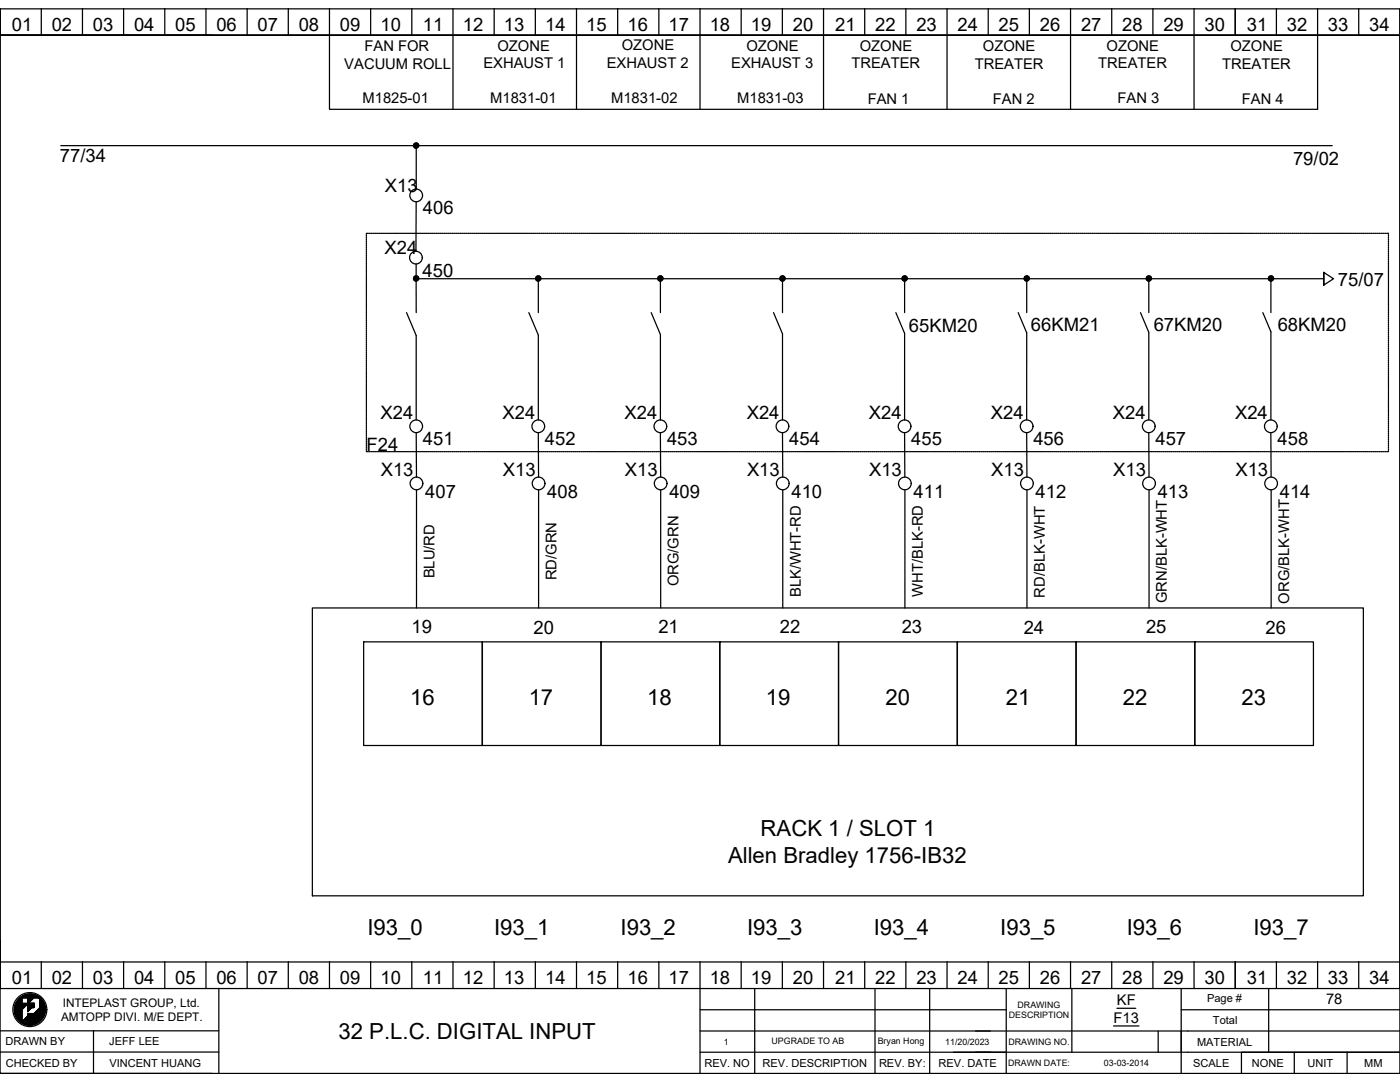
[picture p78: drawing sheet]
<svg xmlns="http://www.w3.org/2000/svg" width="279mm" height="216mm" viewBox="0 0 279 216" stroke-linecap="round" stroke-linejoin="round" font-family="sans-serif">
<defs><g id="words">
<g font-size="4.4">
<text x="81.8" y="140.7">16</text>
<text x="105.5" y="140.7">17</text>
<text x="129.2" y="140.7">18</text>
<text x="152.9" y="140.7">19</text>
<text x="176.7" y="140.7">20</text>
<text x="200.7" y="140.7">21</text>
<text x="224.1" y="140.7">22</text>
<text x="247.8" y="140.7">23</text>
<text x="151.8" y="166.9">RACK 1 / SLOT 1</text>
<text x="145.3" y="172.2">Allen Bradley 1756-IB32</text>
<text x="73.3" y="186.5">I93_0</text>
<text x="98.6" y="186.5">I93_1</text>
<text x="123.8" y="186.5">I93_2</text>
<text x="149.1" y="186.5">I93_3</text>
<text x="174.4" y="186.5">I93_4</text>
<text x="199.6" y="186.5">I93_5</text>
<text x="224.9" y="186.5">I93_6</text>
<text x="250.1" y="186.5">I93_7</text>
<text x="67.6" y="207.3">32 P.L.C. DIGITAL INPUT</text>
</g>
<g font-size="3.7">
<text x="2.3" y="6.2">01</text>
<text x="10.3" y="6.2">02</text>
<text x="18.5" y="6.2">03</text>
<text x="26.7" y="6.2">04</text>
<text x="34.9" y="6.2">05</text>
<text x="43.2" y="6.2">06</text>
<text x="51.4" y="6.2">07</text>
<text x="59.6" y="6.2">08</text>
<text x="67.8" y="6.2">09</text>
<text x="75.9" y="6.2">10</text>
<text x="84.4" y="6.2">11</text>
<text x="92.4" y="6.2">12</text>
<text x="100.6" y="6.2">13</text>
<text x="108.8" y="6.2">14</text>
<text x="117" y="6.2">15</text>
<text x="125.2" y="6.2">16</text>
<text x="133.4" y="6.2">17</text>
<text x="141.6" y="6.2">18</text>
<text x="149.9" y="6.2">19</text>
<text x="158.2" y="6.2">20</text>
<text x="166.7" y="6.2">21</text>
<text x="174.7" y="6.2">22</text>
<text x="182.9" y="6.2">23</text>
<text x="191.1" y="6.2">24</text>
<text x="199.3" y="6.2">25</text>
<text x="207.5" y="6.2">26</text>
<text x="215.7" y="6.2">27</text>
<text x="224" y="6.2">28</text>
<text x="232.2" y="6.2">29</text>
<text x="240.4" y="6.2">30</text>
<text x="248.8" y="6.2">31</text>
<text x="256.8" y="6.2">32</text>
<text x="265" y="6.2">33</text>
<text x="273.2" y="6.2">34</text>
<text x="12" y="32.3">77/34</text>
<text x="258.1" y="32.9">79/02</text>
<text x="76.8" y="38.2">X13</text>
<text x="84.4" y="42.8">406</text>
<text x="76.8" y="50.6">X24</text>
<text x="84.3" y="55.2">450</text>
<text x="267" y="57">75/07</text>
<text x="181.4" y="66.3">65KM20</text>
<text x="205.7" y="66.1">66KM21</text>
<text x="230.2" y="66.1">67KM20</text>
<text x="255" y="66.1">68KM20</text>
<text x="75.9" y="83.5">X24</text>
<text x="100.3" y="83.5">X24</text>
<text x="124.7" y="83.5">X24</text>
<text x="149" y="83.5">X24</text>
<text x="173.4" y="83.5">X24</text>
<text x="197.8" y="83.5">X24</text>
<text x="222.1" y="83.5">X24</text>
<text x="246.5" y="83.5">X24</text>
<text x="73.2" y="90">F24</text>
<text x="84.4" y="88.9">451</text>
<text x="108.8" y="88.9">452</text>
<text x="133.1" y="88.9">453</text>
<text x="157.5" y="88.9">454</text>
<text x="181.9" y="88.9">455</text>
<text x="206.2" y="88.9">456</text>
<text x="230.6" y="88.9">457</text>
<text x="255" y="88.9">458</text>
<text x="76" y="94.9">X13</text>
<text x="100.3" y="94.9">X13</text>
<text x="124.7" y="94.9">X13</text>
<text x="149.1" y="94.9">X13</text>
<text x="173.4" y="94.9">X13</text>
<text x="197.8" y="94.9">X13</text>
<text x="222.2" y="94.9">X13</text>
<text x="246.5" y="94.9">X13</text>
<text x="84.9" y="99.3">407</text>
<text x="109.2" y="99.3">408</text>
<text x="133.6" y="99.3">409</text>
<text x="158" y="99.3">410</text>
<text x="182.3" y="99.3">411</text>
<text x="206.7" y="99.3">412</text>
<text x="231" y="99.3">413</text>
<text x="255.4" y="99.3">414</text>
<text x="82.1" y="126.4">19</text>
<text x="106.5" y="126.4">20</text>
<text x="131.4" y="126.4">21</text>
<text x="155.6" y="126.4">22</text>
<text x="180" y="126.4">23</text>
<text x="204.3" y="126.4">24</text>
<text x="228.7" y="126.4">25</text>
<text x="252.6" y="126.5">26</text>
<text x="2.3" y="196.4">01</text>
<text x="10.3" y="196.4">02</text>
<text x="18.5" y="196.4">03</text>
<text x="26.7" y="196.4">04</text>
<text x="34.9" y="196.4">05</text>
<text x="43.2" y="196.4">06</text>
<text x="51.4" y="196.4">07</text>
<text x="59.6" y="196.4">08</text>
<text x="67.8" y="196.4">09</text>
<text x="75.9" y="196.4">10</text>
<text x="84.4" y="196.4">11</text>
<text x="92.4" y="196.4">12</text>
<text x="100.6" y="196.4">13</text>
<text x="108.8" y="196.4">14</text>
<text x="117" y="196.4">15</text>
<text x="125.2" y="196.4">16</text>
<text x="133.4" y="196.4">17</text>
<text x="141.6" y="196.4">18</text>
<text x="149.9" y="196.4">19</text>
<text x="158.2" y="196.4">20</text>
<text x="166.7" y="196.4">21</text>
<text x="174.7" y="196.4">22</text>
<text x="182.9" y="196.4">23</text>
<text x="191.1" y="196.4">24</text>
<text x="199.3" y="196.4">25</text>
<text x="207.5" y="196.4">26</text>
<text x="215.7" y="196.4">27</text>
<text x="224" y="196.4">28</text>
<text x="232.2" y="196.4">29</text>
<text x="240.4" y="196.4">30</text>
<text x="248.8" y="196.4">31</text>
<text x="256.8" y="196.4">32</text>
<text x="265" y="196.4">33</text>
<text x="273.2" y="196.4">34</text>
</g>
<g font-size="2.9">
<text x="72.7" y="10.1">FAN FOR</text>
<text x="99.3" y="10.1">OZONE</text>
<text x="124.1" y="10">OZONE</text>
<text x="148.9" y="10.1">OZONE</text>
<text x="171.6" y="10.1">OZONE</text>
<text x="196.2" y="10.2">OZONE</text>
<text x="220.8" y="10.1">OZONE</text>
<text x="245.6" y="10.2">OZONE</text>
<text x="68.7" y="13.7">VACUUM ROLL</text>
<text x="96.5" y="13.6">EXHAUST 1</text>
<text x="121.1" y="13.6">EXHAUST 2</text>
<text x="145.9" y="13.6">EXHAUST 3</text>
<text x="169.9" y="13.6">TREATER</text>
<text x="194.5" y="13.7">TREATER</text>
<text x="219.2" y="13.6">TREATER</text>
<text x="243.9" y="13.7">TREATER</text>
<text x="72.3" y="20.5">M1825-01</text>
<text x="97.8" y="20.5">M1831-01</text>
<text x="122" y="20.5">M1831-02</text>
<text x="147.1" y="20.5">M1831-03</text>
<text x="173.2" y="20.7">FAN 1</text>
<text x="198.2" y="20.7">FAN 2</text>
<text x="223" y="20.6">FAN 3</text>
<text x="247.8" y="20.7">FAN 4</text>
<text x="86.7" y="115.4" transform="rotate(-90 86.7 115.4)">BLU/RD</text>
<text x="111.1" y="115.8" transform="rotate(-90 111.1 115.8)">RD/GRN</text>
<text x="135.4" y="117" transform="rotate(-90 135.4 117)">ORG/GRN</text>
<text x="159.8" y="119.2" transform="rotate(-90 159.8 119.2)">BLK/WHT-RD</text>
<text x="184.2" y="119.1" transform="rotate(-90 184.2 119.1)">WHT/BLK-RD</text>
<text x="208.5" y="119.2" transform="rotate(-90 208.5 119.2)">RD/BLK-WHT</text>
<text x="232.9" y="120.4" transform="rotate(-90 232.9 120.4)">GRN/BLK-WHT</text>
<text x="257.3" y="120.4" transform="rotate(-90 257.3 120.4)">ORG/BLK-WHT</text>
<text x="222.9" y="200.6">KF</text>
<text x="264.6" y="200.4">78</text>
<text x="222.2" y="204.1">F13</text>
</g>
<g font-size="2.4">
<text x="12.2" y="203.7">AMTOPP DIVI. M/E DEPT.</text>
<text x="12.5" y="200.9">INTEPLAST GROUP, Ltd.</text>
</g>
<g font-size="2.2">
<text x="240.9" y="199.9">Page #</text>
<text x="1.1" y="208.6">DRAWN BY</text>
<text x="21.8" y="208.6">JEFF LEE</text>
<text x="238.9" y="208.6">MATERIAL</text>
<text x="242.1" y="204.4">Total</text>
<text x="1.1" y="212.8">CHECKED BY</text>
<text x="21.8" y="212.8">VINCENT HUANG</text>
<text x="140.6" y="212.9">REV. NO</text>
<text x="152.2" y="212.9">REV. DESCRIPTION</text>
<text x="175.4" y="212.9">REV. BY:</text>
<text x="187.3" y="212.9">REV. DATE</text>
<text x="238.1" y="212.9">SCALE</text>
<text x="249.8" y="212.9">NONE</text>
<text x="260.9" y="212.9">UNIT</text>
<text x="272.3" y="212.9">MM</text>
</g>
<g font-size="1.8">
<text x="201.3" y="203.2">DESCRIPTION</text>
<text x="203.1" y="201.1">DRAWING</text>
<text x="144.4" y="208.5">1</text>
<text x="154" y="208.4">UPGRADE TO AB</text>
<text x="175.2" y="208.3">Bryan Hong</text>
<text x="188.6" y="208.4">11/20/2023</text>
<text x="201.3" y="208.5">DRAWING NO.</text>
<text x="201.2" y="212.7">DRAWN DATE:</text>
<text x="220.3" y="212.7">03-03-2014</text>
</g>
</g></defs>
<g fill="none" stroke="#000" stroke-width=".25">
<path d="M0 1.8h279.4v212.4h-279.4zM0 7v-5.2v190.1v-4.2M8.2 1.7v5.3M16.5 1.7v5.3M24.7 1.7v5.3M32.9 1.7v5.3M41.1 1.7v5.3M42.4 7h-42.4h279.4M49.3 1.7v5.3M57.5 1.7v5.3M65.8 1.7v20.1h197.2v-20.1M74 1.7v5.3"/>
<path d="M82.2 1.7v5.3M90.4 1.7v20.1M98.6 1.7v5.3M106.8 1.7v5.3M115.1 1.7v20.1M123.3 1.7v5.3M131.5 1.7v5.3M139.7 1.7v20.1M147.9 1.7v5.3M156.1 1.7v5.3M164.4 1.7v20.1M172.6 1.7v5.3"/>
<path d="M180.8 1.7v5.3M189 1.7v20.1M197.2 1.7v5.3M205.4 1.7v5.3M213.7 1.7v20.1M221.9 1.7v5.3M230.1 1.7v5.3M238.3 1.7v20.1M246.5 1.7v5.3M254.7 1.7v5.3M271.2 1.7v5.3M279.4 1.8v195.5h-279.4v-5.4h279.4"/>
<path d="M12.1 29.1h253.8M82.8 28.6l-.2 .1M83 28.5l-.5 .5M83.1 29.1v8.6M83.2 28.5l-.7 .7M83.3 28.6l-.7 .7M83.4 28.7l-.7 .7M83.5 28.8l-.7 .7M83.6 28.9l-.7 .7M83.6 29.1l-.5 .5M73.1 46.9v.2M73.1 47.3v.2"/>
<path d="M73.1 47.7v.2M73.1 48v.3M73.1 48.4v.3M73.1 48.8v.3M73.1 49.2v.3M73.1 49.6v.3M73.1 50v.3M73.1 50.4v.3M73.1 50.8v.3M73.1 51.2v.3M73.1 51.6v.3M73.1 52v.3"/>
<path d="M73.1 52.4v.3M73.1 52.8v.3M73.1 53.2v.3M73.1 53.6v.2M73.1 54v.2M73.1 54.4v.2M73.1 54.8v.2M73.1 55.2v.2M73.1 55.6v.2M73.1 56v.2M73.1 56.4v.2M73.1 56.7v.3"/>
<path d="M73.1 57.1v.3M73.1 57.5v.3M73.1 57.9v.3M73.1 58.3v.3M73.1 58.7v.3M73.1 59.1v.3M73.1 59.5v.3M73.1 59.9v.3M73.4 46.6h-.3v.1M73.6 46.6h.2M74 46.6h.2M74.4 46.6h.2"/>
<path d="M74.8 46.6h.2M75.2 46.6h.2M75.6 46.6h.2M76 46.6h.2M76.3 46.6h.3M76.7 46.6h.3M77.1 46.6h.3M77.5 46.6h.3M77.9 46.6h.3M78.3 46.6h.3M78.7 46.6h.3M79.1 46.6h.3"/>
<path d="M79.5 46.6h.3M79.9 46.6h.3M80.3 46.6h.3M80.7 46.6h.3M81.1 46.6h.3M81.5 46.6h.2M81.9 46.6h.2M82.3 46.6h.2M82.7 46.6h.2M82.7 55.1l-.1 .2M83 55l-.5 .5M83 52.7l.1 9.7"/>
<path d="M83.1 40.3l-.1 9.8M83.1 55.6h181.1M83.1 46.6h.2M83.2 55.1l-.7 .6M83.3 55.1l-.7 .7M83.4 55.2l-.7 .7M83.5 46.6h.2M83.5 55.3l-.7 .7M83.6 55.4l-.7 .7M83.6 55.6l-.5 .5M83.9 46.6h.2M84.2 46.6h.3"/>
<path d="M84.6 46.6h.3M85 46.6h.3M85.4 46.6h.3M85.8 46.6h.3M86.2 46.6h.3M86.6 46.6h.3M87 46.6h.3M87.4 46.6h.3M87.8 46.6h.3M88.2 46.6h.3M88.6 46.6h.3M89 46.6h.3"/>
<path d="M89.4 46.6h.3M89.8 46.6h.2M90.2 46.6h.2M90.6 46.6h.2M91 46.6h.2M91.4 46.6h.2M91.8 46.6h.2M92.2 46.6h.2M92.6 46.6h.2M92.9 46.6h.3M93.3 46.6h.3M93.7 46.6h.3"/>
<path d="M94.1 46.6h.3M94.5 46.6h.3M94.9 46.6h.3M95.3 46.6h.3M95.7 46.6h.3M96.1 46.6h.3M96.5 46.6h.3M96.9 46.6h.3M97.3 46.6h.3M97.7 46.6h.3M98.1 46.6h.3M98.5 46.6h.2"/>
<path d="M98.9 46.6h.2M99.3 46.6h.2M99.7 46.6h.2M100.1 46.6h.2M100.5 46.6h.2M100.9 46.6h.2M101.3 46.6h.2M101.6 46.6h.3M102 46.6h.3M102.4 46.6h.3M102.8 46.6h.3M103.2 46.6h.3"/>
<path d="M103.6 46.6h.3M104 46.6h.3M104.4 46.6h.3M104.8 46.6h.3M105.2 46.6h.3M105.6 46.6h.3M106 46.6h.3M106.4 46.6h.3M106.8 46.6h.2M107.1 55.1l-.1 .2M107.2 46.6h.2M107.4 55l-.5 .5"/>
<path d="M107.4 55.6v6.8M107.6 55.1l-.7 .6M107.6 46.6h.2M107.7 55.1l-.7 .7M107.8 55.2l-.7 .7M107.9 55.3l-.7 .7M107.9 55.4l-.6 .7M107.9 55.6l-.4 .5M108 46.6h.2M108.4 46.6h.2M108.8 46.6h.2M109.2 46.6h.2"/>
<path d="M109.6 46.6h.2M109.9 46.6h.3M110.3 46.6h.3M110.7 46.6h.3M111.1 46.6h.3M111.5 46.6h.3M111.9 46.6h.3M112.3 46.6h.3M112.7 46.6h.3M113.1 46.6h.3M113.5 46.6h.3M113.9 46.6h.3"/>
<path d="M114.3 46.6h.3M114.7 46.6h.3M115.1 46.6h.2M115.5 46.6h.2M115.9 46.6h.2M116.3 46.6h.2M116.7 46.6h.2M117.1 46.6h.2M117.5 46.6h.2M117.9 46.6h.2M118.2 46.6h.3M118.6 46.6h.3"/>
<path d="M119 46.6h.3M119.4 46.6h.3M119.8 46.6h.3M120.2 46.6h.3M120.6 46.6h.3M121 46.6h.3M121.4 46.6h.3M121.8 46.6h.3M122.2 46.6h.3M122.6 46.6h.3M123 46.6h.3M123.4 46.6h.3"/>
<path d="M123.8 46.6h.2M124.2 46.6h.2M124.6 46.6h.2M125 46.6h.2M125.4 46.6h.2M125.8 46.6h.2M126.2 46.6h.2M126.6 46.6h.2M126.9 46.6h.3M127.3 46.6h.3M127.7 46.6h.3M128.1 46.6h.3"/>
<path d="M128.5 46.6h.3M128.9 46.6h.3M129.3 46.6h.3M129.7 46.6h.3M130.1 46.6h.3M130.5 46.6h.3M130.9 46.6h.3M131.3 46.6h.3M131.5 55.1l-.1 .2M131.7 46.6h.3M131.8 55l-.5 .5M131.8 55.6v6.8"/>
<path d="M131.9 55.1l-.6 .6M132.1 55.1l-.8 .7M132.1 46.6h.2M132.2 55.2l-.8 .7M132.2 55.3l-.7 .7M132.3 55.4l-.6 .7M132.3 55.6l-.5 .5M132.5 46.6h.2M132.9 46.6h.2M133.3 46.6h.2M133.7 46.6h.2M134.1 46.6h.2"/>
<path d="M134.5 46.6h.2M134.9 46.6h.2M135.2 46.6h.3M135.6 46.6h.3M136 46.6h.3M136.4 46.6h.3M136.8 46.6h.3M137.2 46.6h.3M137.6 46.6h.3M138 46.6h.3M138.4 46.6h.3M138.8 46.6h.3"/>
<path d="M139.2 46.6h.3M139.6 46.6h.3M140 46.6h.3M140.4 46.6h.3M140.8 46.6h.2M141.2 46.6h.2M141.6 46.6h.2M142 46.6h.2M142.4 46.6h.2M142.8 46.6h.2M143.2 46.6h.2M143.5 46.6h.3"/>
<path d="M143.9 46.6h.3M144.3 46.6h.3M144.7 46.6h.3M145.1 46.6h.3M145.5 46.6h.3M145.9 46.6h.3M146.3 46.6h.3M146.7 46.6h.3M147.1 46.6h.3M147.5 46.6h.3M147.9 46.6h.3M148.3 46.6h.3"/>
<path d="M148.7 46.6h.2M149.1 46.6h.2M149.5 46.6h.2M149.9 46.6h.2M150.3 46.6h.2M150.7 46.6h.2M151.1 46.6h.2M151.5 46.6h.2M151.8 46.6h.3M152.2 46.6h.3M152.6 46.6h.3M153 46.6h.3"/>
<path d="M153.4 46.6h.3M153.8 46.6h.3M154.2 46.6h.3M154.6 46.6h.3M155 46.6h.3M155.4 46.6h.3M155.8 46.6h.3M155.9 55.1l-.2 .2M156.1 55l-.5 .5M156.2 55.6v6.8M156.2 46.6h.3M156.3 55.1l-.6 .6"/>
<path d="M156.4 55.1l-.7 .7M156.5 55.2l-.7 .7M156.6 46.6h.3M156.6 55.3l-.7 .7M156.7 55.4l-.7 .7M156.7 55.6l-.5 .5M157 46.6h.3M157.4 46.6h.2M157.8 46.6h.2M158.2 46.6h.2M158.6 46.6h.2M159 46.6h.2"/>
<path d="M159.4 46.6h.2M159.8 46.6h.2M160.2 46.6h.2M160.5 46.6h.3M160.9 46.6h.3M161.3 46.6h.3M161.7 46.6h.3M162.1 46.6h.3M162.5 46.6h.3M162.9 46.6h.3M163.3 46.6h.3M163.7 46.6h.3"/>
<path d="M164.1 46.6h.3M164.5 46.6h.3M164.9 46.6h.3M165.3 46.6h.3M165.7 46.6h.3M166.1 46.6h.2M166.5 46.6h.2M166.9 46.6h.2M167.3 46.6h.2M167.7 46.6h.2M168.1 46.6h.2M168.5 46.6h.2"/>
<path d="M168.9 46.6h.2M169.2 46.6h.3M169.6 46.6h.3M170 46.6h.3M170.4 46.6h.3M170.8 46.6h.3M171.2 46.6h.3M171.6 46.6h.3M172 46.6h.3M172.4 46.6h.3M172.8 46.6h.3M173.2 46.6h.3"/>
<path d="M173.6 46.6h.3M174 46.6h.3M174.4 46.6h.2M174.8 46.6h.2M175.2 46.6h.2M175.6 46.6h.2M176 46.6h.2M176.4 46.6h.2M176.8 46.6h.2M177.1 46.6h.3M177.5 46.6h.3M177.9 46.6h.3"/>
<path d="M178.3 46.6h.3M178.7 46.6h.3M179.1 46.6h.3M179.5 46.6h.3M179.9 46.6h.3M180.2 55.1l-.1 .2M180.3 46.6h.3M180.5 55l-.5 .5M180.5 55.6v6.8M180.7 55.1l-.7 .6M180.7 46.6h.3M180.8 55.1l-.7 .7"/>
<path d="M180.9 55.2l-.7 .7M181 55.3l-.7 .7M181 55.4l-.6 .7M181.1 55.6l-.5 .5M181.1 46.6h.3M181.5 46.6h.3M181.9 46.6h.3M182.3 46.6h.3M182.7 46.6h.2M183.1 46.6h.2M183.5 46.6h.2M183.9 46.6h.2"/>
<path d="M184.3 46.6h.2M184.7 46.6h.2M185.1 46.6h.2M185.5 46.6h.2M185.8 46.6h.3M186.2 46.6h.3M186.6 46.6h.3M187 46.6h.3M187.4 46.6h.3M187.8 46.6h.3M188.2 46.6h.3M188.6 46.6h.3"/>
<path d="M189 46.6h.3M189.4 46.6h.3M189.8 46.6h.3M190.2 46.6h.3M190.6 46.6h.3M191 46.6h.3M191.4 46.6h.2M191.8 46.6h.2M192.2 46.6h.2M192.6 46.6h.2M193 46.6h.2M193.4 46.6h.2"/>
<path d="M193.8 46.6h.2M194.2 46.6h.2M194.5 46.6h.3M194.9 46.6h.3M195.3 46.6h.3M195.7 46.6h.3M196.1 46.6h.3M196.5 46.6h.3M196.9 46.6h.3M197.3 46.6h.3M197.7 46.6h.3M198.1 46.6h.3"/>
<path d="M198.5 46.6h.3M198.9 46.6h.3M199.3 46.6h.3M199.7 46.6h.3M200.1 46.6h.2M200.5 46.6h.2M200.9 46.6h.2M201.3 46.6h.2M201.7 46.6h.2M202.1 46.6h.2M202.5 46.6h.2M202.8 46.6h.3"/>
<path d="M203.2 46.6h.3M203.6 46.6h.3M204 46.6h.3M204.4 46.6h.3M204.6 55.1l-.1 .2M204.8 46.6h.3M204.9 55l-.5 .5M204.9 55.6v6.8M205.1 55.1l-.7 .6M205.2 55.1l-.7 .7M205.2 46.6h.3M205.3 55.2l-.8 .7"/>
<path d="M205.4 55.3l-.8 .7M205.4 55.4l-.6 .7M205.4 55.6l-.4 .5M205.6 46.6h.3M206 46.6h.3M206.4 46.6h.3M206.8 46.6h.3M207.2 46.6h.3M207.6 46.6h.3M208 46.6h.2M208.4 46.6h.2M208.8 46.6h.2"/>
<path d="M209.2 46.6h.2M209.6 46.6h.2M210 46.6h.2M210.4 46.6h.2M210.8 46.6h.2M211.1 46.6h.3M211.5 46.6h.3M211.9 46.6h.3M212.3 46.6h.3M212.7 46.6h.3M213.1 46.6h.3M213.5 46.6h.3"/>
<path d="M213.9 46.6h.3M214.3 46.6h.3M214.7 46.6h.3M215.1 46.6h.3M215.5 46.6h.3M215.9 46.6h.3M216.3 46.6h.3M216.7 46.6h.2M217.1 46.6h.2M217.5 46.6h.2M217.9 46.6h.2M218.3 46.6h.2"/>
<path d="M218.7 46.6h.2M219.1 46.6h.2M219.5 46.6h.2M219.8 46.6h.3M220.2 46.6h.3M220.6 46.6h.3M221 46.6h.3M221.4 46.6h.3M221.8 46.6h.3M222.2 46.6h.3M222.6 46.6h.3M223 46.6h.3"/>
<path d="M223.4 46.6h.3M223.8 46.6h.3M224.2 46.6h.3M224.6 46.6h.3M225 46.6h.3M225.4 46.6h.2M225.8 46.6h.2M226.2 46.6h.2M226.6 46.6h.2M227 46.6h.2M227.4 46.6h.2M227.8 46.6h.2"/>
<path d="M228.2 46.6h.2M228.5 46.6h.3M228.9 46.6h.3M229 55.1l-.1 .2M229.3 55l-.5 .5M229.3 55.6v6.8M229.3 46.6h.3M229.4 55.1l-.6 .6M229.6 55.1l-.8 .7M229.7 55.2l-.8 .7M229.7 46.6h.3M229.7 55.3l-.7 .7"/>
<path d="M229.8 55.4l-.6 .7M229.8 55.6l-.5 .5M230.1 46.6h.3M230.5 46.6h.3M230.9 46.6h.3M231.3 46.6h.3M231.7 46.6h.3M232.1 46.6h.3M232.5 46.6h.3M232.9 46.6h.3M233.3 46.6h.3M233.7 46.6h.2"/>
<path d="M234.1 46.6h.2M234.5 46.6h.2M234.9 46.6h.2M235.3 46.6h.2M235.7 46.6h.2M236.1 46.6h.2M236.4 46.6h.3M236.8 46.6h.3M237.2 46.6h.3M237.6 46.6h.3M238 46.6h.3M238.4 46.6h.3"/>
<path d="M238.8 46.6h.3M239.2 46.6h.3M239.6 46.6h.3M240 46.6h.3M240.4 46.6h.3M240.8 46.6h.3M241.2 46.6h.3M241.6 46.6h.3M242 46.6h.2M242.4 46.6h.2M242.8 46.6h.2M243.2 46.6h.2"/>
<path d="M243.6 46.6h.2M244 46.6h.2M244.4 46.6h.2M244.8 46.6h.2M245.1 46.6h.3M245.5 46.6h.3M245.9 46.6h.3M246.3 46.6h.3M246.7 46.6h.3M247.1 46.6h.3M247.5 46.6h.3M247.9 46.6h.3"/>
<path d="M248.3 46.6h.3M248.7 46.6h.3M249.1 46.6h.3M249.5 46.6h.3M249.9 46.6h.3M250.3 46.6h.2M250.7 46.6h.2M251.1 46.6h.2M251.5 46.6h.2M251.9 46.6h.2M252.3 46.6h.2M252.7 46.6h.2"/>
<path d="M253.1 46.6h.2M253.3 55.1l-.1 .2M253.4 46.6h.3M253.6 55l-.5 .5M253.6 55.6v6.8M253.8 55.1l-.7 .6M253.8 46.6h.3M253.9 55.1l-.7 .7M254 55.2l-.7 .7M254.1 55.3l-.7 .7M254.2 55.4l-.7 .7M254.2 55.6l-.5 .5"/>
<path d="M254.2 46.6h.3M254.6 46.6h.3M255 46.6h.3M255.4 46.6h.3M255.8 46.6h.3M256.2 46.6h.3M256.6 46.6h.3M257 46.6h.3M257.4 46.6h.3M257.8 46.6h.3M258.2 46.6h.3M258.6 46.6h.3"/>
<path d="M259 46.6h.2M259.4 46.6h.2M259.8 46.6h.2M260.2 46.6h.2M260.6 46.6h.2M261 46.6h.2M261.4 46.6h.2M261.8 46.6h.2M262.1 46.6h.3M262.5 46.6h.3M262.9 46.6h.3M263.3 46.6h.3"/>
<path d="M263.7 46.6h.3M264.1 46.6h.3M264.2 54.3v2.6l1.9-1.3-1.9-1.2v2.5M264.5 46.6h.3M264.9 46.6h.3M265.3 46.6h.3M265.7 46.6h.3M266.1 46.6h.3M266.5 46.6h.3M266.9 46.6h.3M267.3 46.6h.2M267.7 46.6h.2"/>
<path d="M268.1 46.6h.2M268.5 46.6h.2M268.9 46.6h.2M269.3 46.6h.2M269.7 46.6h.2M270.1 46.6h.2M270.4 46.6h.3M270.8 46.6h.3M271.2 46.6h.3M271.6 46.6h.3M272 46.6h.3M272.4 46.6h.3"/>
<path d="M272.8 46.6h.3M273.2 46.6h.3M273.6 46.6h.3M274 46.6h.3M274.4 46.6h.3M274.8 46.6h.3M275.2 46.6h.3M275.6 46.6h.2M276 46.6h.2M276.4 46.6h.2M276.8 46.6h.3v.1M277.1 46.9v.2"/>
<path d="M277.1 47.3v.2M277.1 47.7v.2M277.1 48v.3M277.1 48.4v.3M277.1 48.8v.3M277.1 49.2v.3M277.1 49.6v.3M277.1 50v.3M277.1 50.4v.3M277.1 50.8v.3M277.1 51.2v.3M277.1 51.6v.3"/>
<path d="M277.1 52v.3M277.1 52.4v.3M277.1 52.8v.3M277.1 53.2v.3M277.1 53.6v.2M277.1 54v.2M277.1 54.4v.2M277.1 54.8v.2M277.1 55.2v.2M277.1 55.6v.2M277.1 56v.2M277.1 56.4v.2"/>
<path d="M277.1 56.7v.3M277.1 57.1v.3M277.1 57.5v.3M277.1 57.9v.3M277.1 58.3v.3M277.1 58.7v.3M277.1 59.1v.3M277.1 59.5v.3M277.1 59.9v.3M73.1 60.3v.3M73.1 60.7v.3M73.1 61.1v.3"/>
<path d="M73.1 61.5v.3M73.1 61.9v.2M73.1 62.3v.2M73.1 62.7v.2M73.1 63.1v.2M73.1 63.5v.2M73.1 63.9v.2M73.1 64.3v.2M73.1 64.6v.3M73.1 65v.3M73.1 65.4v.3M73.1 65.8v.3"/>
<path d="M73.1 66.2v.3M73.1 66.6v.3M73.1 67v.3M73.1 67.4v.3M73.1 67.8v.3M73.1 68.2v.3M73.1 68.6v.3M73.1 69v.3M73.1 69.4v.3M73.1 69.8v.3M73.1 70.2v.2M73.1 70.6v.2"/>
<path d="M73.1 71v.2M73.1 71.4v.2M73.1 71.8v.2M73.1 72.2v.2M73.1 72.6v.2M73.1 73v.2M73.1 73.3v.3M73.1 73.7v.3M73.1 74.1v.3M73.1 74.5v.3M73.1 74.9v.3M73.1 75.3v.3"/>
<path d="M73.1 75.7v.3M73.1 76.1v.3M73.1 76.5v.3M73.1 76.9v.3M73.1 77.3v.3M73.1 77.7v.3M73.1 78.1v.3M73.1 78.5v.3M73.1 78.9v.2M73.1 79.3v.2M73.1 79.7v.2M81.1 62.4l2 4.6v16.8"/>
<path d="M105.5 62.4l1.9 4.4v17M130 62.4l1.8 4.3v17.1M154.4 62.4l1.8 4.2v17.2M178.8 62.4l1.7 4.1v17.3M203.2 62.4l1.7 4v17.4M227.6 62.4l1.7 3.9v17.5M252 62.4l1.6 3.8v17.6M277.1 60.3v.3M277.1 60.7v.3M277.1 61.1v.3M277.1 61.5v.3M277.1 61.9v.2"/>
<path d="M277.1 62.3v.2M277.1 62.7v.2M277.1 63.1v.2M277.1 63.5v.2M277.1 63.9v.2M277.1 64.3v.2M277.1 64.6v.3M277.1 65v.3M277.1 65.4v.3M277.1 65.8v.3M277.1 66.2v.3M277.1 66.6v.3"/>
<path d="M277.1 67v.3M277.1 67.4v.3M277.1 67.8v.3M277.1 68.2v.3M277.1 68.6v.3M277.1 69v.3M277.1 69.4v.3M277.1 69.8v.3M277.1 70.2v.2M277.1 70.6v.2M277.1 71v.2M277.1 71.4v.2"/>
<path d="M277.1 71.8v.2M277.1 72.2v.2M277.1 72.6v.2M277.1 73v.2M277.1 73.3v.3M277.1 73.7v.3M277.1 74.1v.3M277.1 74.5v.3M277.1 74.9v.3M277.1 75.3v.3M277.1 75.7v.3M277.1 76.1v.3"/>
<path d="M277.1 76.5v.3M277.1 76.9v.3M277.1 77.3v.3M277.1 77.7v.3M277.1 78.1v.3M277.1 78.5v.3M277.1 78.9v.2M277.1 79.3v.2M277.1 79.7v.2M73.1 90v.1h.3M73.1 80.1v.2M73.1 80.5v.2"/>
<path d="M73.1 80.9v.2M73.1 81.3v.2M73.1 81.7v.2M73.1 82v.3M73.1 82.4v.3M73.1 82.8v.3M73.1 83.2v.3M73.1 83.6v.3M73.1 84v.3M73.1 84.4v.3M73.1 84.8v.3M73.1 85.2v.3"/>
<path d="M73.1 85.6v.3M73.1 86v.3M73.1 86.4v.3M73.1 86.8v.3M73.1 87.2v.3M73.1 87.6v.2M73.1 88v.2M73.1 88.4v.2M73.1 88.8v.2M73.1 89.2v.2M73.1 89.6v.2M73.6 90.1h.2"/>
<path d="M74 90.1h.2M74.4 90.1h.2M74.8 90.1h.2M75.2 90.1h.2M75.6 90.1h.2M76 90.1h.2M76.3 90.1h.3M76.7 90.1h.3M77.1 90.1h.3M77.5 90.1h.3M77.9 90.1h.3M78.3 90.1h.3"/>
<path d="M78.7 90.1h.3M79.1 90.1h.3M79.5 90.1h.3M79.9 90.1h.3M80.3 90.1h.3M80.7 90.1h.3M81.1 90.1h.3M81.5 90.1h.2M81.9 90.1h.2M82.3 90.1h.2M82.7 90.1h.2M83.1 90.1h.2"/>
<path d="M83.1 86.3v8.9M83.1 97.7v23.6M83.5 90.1h.2M83.9 90.1h.2M84.2 90.1h.3M84.6 90.1h.3M85 90.1h.3M85.4 90.1h.3M85.8 90.1h.3M86.2 90.1h.3M86.6 90.1h.3M87 90.1h.3"/>
<path d="M87.4 90.1h.3M87.8 90.1h.3M88.2 90.1h.3M88.6 90.1h.3M89 90.1h.3M89.4 90.1h.3M89.8 90.1h.2M90.2 90.1h.2M90.6 90.1h.2M91 90.1h.2M91.4 90.1h.2M91.8 90.1h.2"/>
<path d="M92.2 90.1h.2M92.6 90.1h.2M92.9 90.1h.3M93.3 90.1h.3M93.7 90.1h.3M94.1 90.1h.3M94.5 90.1h.3M94.9 90.1h.3M95.3 90.1h.3M95.7 90.1h.3M96.1 90.1h.3M96.5 90.1h.3"/>
<path d="M96.9 90.1h.3M97.3 90.1h.3M97.7 90.1h.3M98.1 90.1h.3M98.5 90.1h.2M98.9 90.1h.2M99.3 90.1h.2M99.7 90.1h.2M100.1 90.1h.2M100.5 90.1h.2M100.9 90.1h.2M101.3 90.1h.2"/>
<path d="M101.6 90.1h.3M102 90.1h.3M102.4 90.1h.3M102.8 90.1h.3M103.2 90.1h.3M103.6 90.1h.3M104 90.1h.3M104.4 90.1h.3M104.8 90.1h.3M105.2 90.1h.3M105.6 90.1h.3M106 90.1h.3"/>
<path d="M106.4 90.1h.3M106.8 90.1h.2M107.2 90.1h.2M107.4 86.3l.1 8.9M107.5 97.7v23.6M107.6 90.1h.2M108 90.1h.2M108.4 90.1h.2M108.8 90.1h.2M109.2 90.1h.2M109.6 90.1h.2M109.9 90.1h.3"/>
<path d="M110.3 90.1h.3M110.7 90.1h.3M111.1 90.1h.3M111.5 90.1h.3M111.9 90.1h.3M112.3 90.1h.3M112.7 90.1h.3M113.1 90.1h.3M113.5 90.1h.3M113.9 90.1h.3M114.3 90.1h.3M114.7 90.1h.3"/>
<path d="M115.1 90.1h.2M115.5 90.1h.2M115.9 90.1h.2M116.3 90.1h.2M116.7 90.1h.2M117.1 90.1h.2M117.5 90.1h.2M117.9 90.1h.2M118.2 90.1h.3M118.6 90.1h.3M119 90.1h.3M119.4 90.1h.3"/>
<path d="M119.8 90.1h.3M120.2 90.1h.3M120.6 90.1h.3M121 90.1h.3M121.4 90.1h.3M121.8 90.1h.3M122.2 90.1h.3M122.6 90.1h.3M123 90.1h.3M123.4 90.1h.3M123.8 90.1h.2M124.2 90.1h.2"/>
<path d="M124.6 90.1h.2M125 90.1h.2M125.4 90.1h.2M125.8 90.1h.2M126.2 90.1h.2M126.6 90.1h.2M126.9 90.1h.3M127.3 90.1h.3M127.7 90.1h.3M128.1 90.1h.3M128.5 90.1h.3M128.9 90.1h.3"/>
<path d="M129.3 90.1h.3M129.7 90.1h.3M130.1 90.1h.3M130.5 90.1h.3M130.9 90.1h.3M131.3 90.1h.3M131.7 90.1h.3M131.8 86.3v8.9M131.9 97.7v23.6M132.1 90.1h.2M132.5 90.1h.2M132.9 90.1h.2"/>
<path d="M133.3 90.1h.2M133.7 90.1h.2M134.1 90.1h.2M134.5 90.1h.2M134.9 90.1h.2M135.2 90.1h.3M135.6 90.1h.3M136 90.1h.3M136.4 90.1h.3M136.8 90.1h.3M137.2 90.1h.3M137.6 90.1h.3"/>
<path d="M138 90.1h.3M138.4 90.1h.3M138.8 90.1h.3M139.2 90.1h.3M139.6 90.1h.3M140 90.1h.3M140.4 90.1h.3M140.8 90.1h.2M141.2 90.1h.2M141.6 90.1h.2M142 90.1h.2M142.4 90.1h.2"/>
<path d="M142.8 90.1h.2M143.2 90.1h.2M143.5 90.1h.3M143.9 90.1h.3M144.3 90.1h.3M144.7 90.1h.3M145.1 90.1h.3M145.5 90.1h.3M145.9 90.1h.3M146.3 90.1h.3M146.7 90.1h.3M147.1 90.1h.3"/>
<path d="M147.5 90.1h.3M147.9 90.1h.3M148.3 90.1h.3M148.7 90.1h.2M149.1 90.1h.2M149.5 90.1h.2M149.9 90.1h.2M150.3 90.1h.2M150.7 90.1h.2M151.1 90.1h.2M151.5 90.1h.2M151.8 90.1h.3"/>
<path d="M152.2 90.1h.3M152.6 90.1h.3M153 90.1h.3M153.4 90.1h.3M153.8 90.1h.3M154.2 90.1h.3M154.6 90.1h.3M155 90.1h.3M155.4 90.1h.3M155.8 90.1h.3M156.2 86.3v8.9M156.2 90.1h.3"/>
<path d="M156.2 97.7v23.6M156.6 90.1h.3M157 90.1h.3M157.4 90.1h.2M157.8 90.1h.2M158.2 90.1h.2M158.6 90.1h.2M159 90.1h.2M159.4 90.1h.2M159.8 90.1h.2M160.2 90.1h.2M160.5 90.1h.3"/>
<path d="M160.9 90.1h.3M161.3 90.1h.3M161.7 90.1h.3M162.1 90.1h.3M162.5 90.1h.3M162.9 90.1h.3M163.3 90.1h.3M163.7 90.1h.3M164.1 90.1h.3M164.5 90.1h.3M164.9 90.1h.3M165.3 90.1h.3"/>
<path d="M165.7 90.1h.3M166.1 90.1h.2M166.5 90.1h.2M166.9 90.1h.2M167.3 90.1h.2M167.7 90.1h.2M168.1 90.1h.2M168.5 90.1h.2M168.9 90.1h.2M169.2 90.1h.3M169.6 90.1h.3M170 90.1h.3"/>
<path d="M170.4 90.1h.3M170.8 90.1h.3M171.2 90.1h.3M171.6 90.1h.3M172 90.1h.3M172.4 90.1h.3M172.8 90.1h.3M173.2 90.1h.3M173.6 90.1h.3M174 90.1h.3M174.4 90.1h.2M174.8 90.1h.2"/>
<path d="M175.2 90.1h.2M175.6 90.1h.2M176 90.1h.2M176.4 90.1h.2M176.8 90.1h.2M177.1 90.1h.3M177.5 90.1h.3M177.9 90.1h.3M178.3 90.1h.3M178.7 90.1h.3M179.1 90.1h.3M179.5 90.1h.3"/>
<path d="M179.9 90.1h.3M180.3 90.1h.3M180.5 86.3l.1 8.9M180.6 97.7v23.6M180.7 90.1h.3M181.1 90.1h.3M181.5 90.1h.3M181.9 90.1h.3M182.3 90.1h.3M182.7 90.1h.2M183.1 90.1h.2M183.5 90.1h.2"/>
<path d="M183.9 90.1h.2M184.3 90.1h.2M184.7 90.1h.2M185.1 90.1h.2M185.5 90.1h.2M185.8 90.1h.3M186.2 90.1h.3M186.6 90.1h.3M187 90.1h.3M187.4 90.1h.3M187.8 90.1h.3M188.2 90.1h.3"/>
<path d="M188.6 90.1h.3M189 90.1h.3M189.4 90.1h.3M189.8 90.1h.3M190.2 90.1h.3M190.6 90.1h.3M191 90.1h.3M191.4 90.1h.2M191.8 90.1h.2M192.2 90.1h.2M192.6 90.1h.2M193 90.1h.2"/>
<path d="M193.4 90.1h.2M193.8 90.1h.2M194.2 90.1h.2M194.5 90.1h.3M194.9 90.1h.3M195.3 90.1h.3M195.7 90.1h.3M196.1 90.1h.3M196.5 90.1h.3M196.9 90.1h.3M197.3 90.1h.3M197.7 90.1h.3"/>
<path d="M198.1 90.1h.3M198.5 90.1h.3M198.9 90.1h.3M199.3 90.1h.3M199.7 90.1h.3M200.1 90.1h.2M200.5 90.1h.2M200.9 90.1h.2M201.3 90.1h.2M201.7 90.1h.2M202.1 90.1h.2M202.5 90.1h.2"/>
<path d="M202.8 90.1h.3M203.2 90.1h.3M203.6 90.1h.3M204 90.1h.3M204.4 90.1h.3M204.8 90.1h.3M204.9 86.3v8.9M205 97.7v23.6M205.2 90.1h.3M205.6 90.1h.3M206 90.1h.3M206.4 90.1h.3"/>
<path d="M206.8 90.1h.3M207.2 90.1h.3M207.6 90.1h.3M208 90.1h.2M208.4 90.1h.2M208.8 90.1h.2M209.2 90.1h.2M209.6 90.1h.2M210 90.1h.2M210.4 90.1h.2M210.8 90.1h.2M211.1 90.1h.3"/>
<path d="M211.5 90.1h.3M211.9 90.1h.3M212.3 90.1h.3M212.7 90.1h.3M213.1 90.1h.3M213.5 90.1h.3M213.9 90.1h.3M214.3 90.1h.3M214.7 90.1h.3M215.1 90.1h.3M215.5 90.1h.3M215.9 90.1h.3"/>
<path d="M216.3 90.1h.3M216.7 90.1h.2M217.1 90.1h.2M217.5 90.1h.2M217.9 90.1h.2M218.3 90.1h.2M218.7 90.1h.2M219.1 90.1h.2M219.5 90.1h.2M219.8 90.1h.3M220.2 90.1h.3M220.6 90.1h.3"/>
<path d="M221 90.1h.3M221.4 90.1h.3M221.8 90.1h.3M222.2 90.1h.3M222.6 90.1h.3M223 90.1h.3M223.4 90.1h.3M223.8 90.1h.3M224.2 90.1h.3M224.6 90.1h.3M225 90.1h.3M225.4 90.1h.2"/>
<path d="M225.8 90.1h.2M226.2 90.1h.2M226.6 90.1h.2M227 90.1h.2M227.4 90.1h.2M227.8 90.1h.2M228.2 90.1h.2M228.5 90.1h.3M228.9 90.1h.3M229.3 86.3v8.9M229.3 97.7v23.6M229.3 90.1h.3"/>
<path d="M229.7 90.1h.3M230.1 90.1h.3M230.5 90.1h.3M230.9 90.1h.3M231.3 90.1h.3M231.7 90.1h.3M232.1 90.1h.3M232.5 90.1h.3M232.9 90.1h.3M233.3 90.1h.3M233.7 90.1h.2M234.1 90.1h.2"/>
<path d="M234.5 90.1h.2M234.9 90.1h.2M235.3 90.1h.2M235.7 90.1h.2M236.1 90.1h.2M236.4 90.1h.3M236.8 90.1h.3M237.2 90.1h.3M237.6 90.1h.3M238 90.1h.3M238.4 90.1h.3M238.8 90.1h.3"/>
<path d="M239.2 90.1h.3M239.6 90.1h.3M240 90.1h.3M240.4 90.1h.3M240.8 90.1h.3M241.2 90.1h.3M241.6 90.1h.3M242 90.1h.2M242.4 90.1h.2M242.8 90.1h.2M243.2 90.1h.2M243.6 90.1h.2"/>
<path d="M244 90.1h.2M244.4 90.1h.2M244.8 90.1h.2M245.1 90.1h.3M245.5 90.1h.3M245.9 90.1h.3M246.3 90.1h.3M246.7 90.1h.3M247.1 90.1h.3M247.5 90.1h.3M247.9 90.1h.3M248.3 90.1h.3"/>
<path d="M248.7 90.1h.3M249.1 90.1h.3M249.5 90.1h.3M249.9 90.1h.3M250.3 90.1h.2M250.7 90.1h.2M251.1 90.1h.2M251.5 90.1h.2M251.9 90.1h.2M252.3 90.1h.2M252.7 90.1h.2M253.1 90.1h.2"/>
<path d="M253.4 90.1h.3M253.6 86.3l.1 8.9M253.7 97.7v23.6M253.8 90.1h.3M254.2 90.1h.3M254.6 90.1h.3M255 90.1h.3M255.4 90.1h.3M255.8 90.1h.3M256.2 90.1h.3M256.6 90.1h.3M257 90.1h.3"/>
<path d="M257.4 90.1h.3M257.8 90.1h.3M258.2 90.1h.3M258.6 90.1h.3M259 90.1h.2M259.4 90.1h.2M259.8 90.1h.2M260.2 90.1h.2M260.6 90.1h.2M261 90.1h.2M261.4 90.1h.2M261.8 90.1h.2"/>
<path d="M262.1 90.1h.3M262.5 90.1h.3M262.9 90.1h.3M263.3 90.1h.3M263.7 90.1h.3M264.1 90.1h.3M264.5 90.1h.3M264.9 90.1h.3M265.3 90.1h.3M265.7 90.1h.3M266.1 90.1h.3M266.5 90.1h.3"/>
<path d="M266.9 90.1h.3M267.3 90.1h.2M267.7 90.1h.2M268.1 90.1h.2M268.5 90.1h.2M268.9 90.1h.2M269.3 90.1h.2M269.7 90.1h.2M270.1 90.1h.2M270.4 90.1h.3M270.8 90.1h.3M271.2 90.1h.3"/>
<path d="M271.6 90.1h.3M272 90.1h.3M272.4 90.1h.3M272.8 90.1h.3M273.2 90.1h.3M273.6 90.1h.3M274 90.1h.3M274.4 90.1h.3M274.8 90.1h.3M275.2 90.1h.3M275.6 90.1h.2M276 90.1h.2"/>
<path d="M276.4 90.1h.2M277.1 90v.1h-.3M277.1 80.1v.2M277.1 80.5v.2M277.1 80.9v.2M277.1 81.3v.2M277.1 81.7v.2M277.1 82v.3M277.1 82.4v.3M277.1 82.8v.3M277.1 83.2v.3M277.1 83.6v.3"/>
<path d="M277.1 84v.3M277.1 84.4v.3M277.1 84.8v.3M277.1 85.2v.3M277.1 85.6v.3M277.1 86v.3M277.1 86.4v.3M277.1 86.8v.3M277.1 87.2v.3M277.1 87.6v.2M277.1 88v.2M277.1 88.4v.2"/>
<path d="M277.1 88.8v.2M277.1 89.2v.2M277.1 89.6v.2M62.3 121.3h209.8v57.5h-209.8zM72.6 128.1h23.6v20.7h-23.6zM96.3 128.1h23.6v20.7h-23.6zM120 128.1h23.6v20.7h-23.6zM143.7 128.1h23.6v20.7h-23.6zM167.4 128.1h23.6v20.7h-23.6zM191.1 128.1h23.6v20.7h-23.6zM214.8 128.1h23.6v20.7h-23.6zM238.5 128.1h23.6v20.7h-23.6z"/>
<path d="M4 199.1l-.4 .4M4.2 198.9l-.8 .8M4.3 198.9h1.2v1.3h-1.2zM4.4 199.2l-1.4 1.4M4.4 199.2l-1.5 1.5M4.4 199.3l-1.5 1.5M4.4 199.4l-1.5 1.5M4.4 199.4l-1.5 1.6M4.4 199.5l-1.5 1.6M4.4 199.7l-1.5 1.5M4.4 199.7l-1.6 1.6M4.4 199.8l-1.6 1.5"/>
<path d="M4.4 199.9l-1.6 1.5M4.4 199.9l-1.6 1.6M4.4 200l-1.6 1.6M4.4 198.7l-1.1 1.2M4.6 198.7l-1.4 1.4M4.7 198.6l-1.6 1.6M4.8 198.6l-1.7 1.7M4.9 198.5l-1.9 1.9M5 198.5l-2 2M5.1 198.5l-.6 .6M5.2 198.4l-.7 .7M5.3 198.4l-.7 .7"/>
<path d="M5.4 198.4l-.7 .7M5.5 198.4l-.8 .7M5.6 198.4l-.8 .7M5.7 198.3l-.8 .8M5.8 198.3l-.8 .8M5.9 198.3l-.8 .8M6 198.3l-.8 .8M6.1 198.3l-.8 .8M6.1 198.3l-.7 .8M6.2 198.3l-.8 .8M6.3 198.4l-.8 .7M6.3 198.4l-.7 .7"/>
<path d="M6.4 198.4l-.8 .8M6.5 198.4l-.9 .9M6.6 198.4l-1 1M6.6 198.4l-1 1.1M6.7 198.4l-1.1 1.1M6.7 198.4l-1.1 1.2M6.8 198.4l-1.2 1.3M6.8 198.5l-1.2 1.2M6.9 198.5l-1.3 1.3M6.9 198.5l-1.3 1.4M7 198.5l-1.4 1.4M7 198.5l-1.4 1.5"/>
<path d="M7.1 198.5l-1.5 1.6M7.1 198.6l-1.5 1.5M7.1 199.1l.4-.4-.3 .4M7.2 198.6l-1.7 1.7M7.2 198.6l-4.1 4.1M7.3 198.6l-.5 .5M7.3 198.7l-.4 .4M7.4 198.7l-.5 .4M7.4 198.7l-.4 .4M7.5 198.7l-.4 .4M7.6 199.1l.2-.2-.2 .2M7.6 198.8l-.3 .3"/>
<path d="M7.6 198.8l-.2 .3M7.7 198.9l-.3 .2M7.7 198.9l-.2 .2M7.8 199.2l.2-.1-.2 .2M7.8 199l-.1 .1M7.9 199.4l.2-.2-.2 .2M7.9 199l-.2 .2 .2-.2M7.9 199.8l.4-.4-.4 .5M8 199.1l-.1 .2M8.1 199.2l-.2 .3M8.2 199.3l-.3 .2M8.2 199.3l-.3 .3"/>
<path d="M8.2 199.3l-.3 .4M8.2 191.9v5.3M8.3 199.4l-.4 .3M8.4 199.5l-.5 .4M8.4 199.5l-.5 .5M8.4 199.6l-.5 .5M8.5 199.6l-.6 .5M8.5 199.6l-.6 .6M8.5 199.7l-.6 .6M8.5 199.7l-.6 .7M8.6 199.8l-.7 .6M8.6 199.8l-.7 .7"/>
<path d="M8.6 199.8l-.7 .8M8.7 199.9l-.8 .7M8.7 199.9l-.8 .8M8.7 200l-.8 .8M16.5 191.9v5.3M24.7 191.9v5.3M32.9 191.9v5.3M41.1 191.9v5.3M43.7 197.2v17M49.3 191.9v5.3M57.5 191.9v5.3M65.8 191.9v5.3"/>
<path d="M74 191.9v5.3M82.2 191.9v5.3M90.4 191.9v5.3M98.6 191.9v5.3M106.8 191.9v5.3M115.1 191.9v5.3M123.3 191.9v5.3M131.5 191.9v5.3M139.7 191.9v22.3M147.9 191.9v5.3M150.6 197.3v16.9M156.1 191.9v5.3"/>
<path d="M164.4 191.9v5.3M172.6 191.9v5.3M174.6 197.3v16.9M180.8 191.9v5.3M185.5 197.3v16.9M189 191.9v5.3M197.2 191.9v5.3M200.8 197.3v12.7M205.4 191.9v5.3M213.7 191.9v5.3M213.9 197.3v12.7M221.9 191.9v5.3"/>
<path d="M230.1 191.9v5.3M235.7 197.3v16.9M238.3 191.9v5.3M246.5 191.9v5.3M253.2 197.3v12.7M254.7 191.9v5.3M263 191.9v5.3M271.2 191.9v5.3M0 209.9h43.7M0 205.7h43.7M0 214.2h42.4M4.3 201.5l2.5-2.6h.9l.3 .2 .1 1.9-1.3 1.3h-1.3v.4l-1.2 1.3z"/>
<path d="M4.4 203l-.6 .7M4.4 201.7l-1.2 1.2M4.4 202.2l-1 1M4.4 202.3l-1 1M4.4 202.4l-.9 .9M4.4 202.5l-.9 .9M4.4 202.6l-.8 .9M4.4 202.7l-.8 .8M4.4 202.8l-.8 .7M4.4 202.9l-.7 .7M4.4 203l-.7 .6M4.4 203.1l-.6 .6"/>
<path d="M4.4 203.2l-.6 .5M4.4 203.2l-.5 .6M4.4 200.1l-1.6 1.5M4.4 200.1l-1.5 1.6M4.4 200.2l-1.5 1.6M4.4 200.3l-1.5 1.5M4.4 201.5l-1.3 1.3M4.4 201.6l-1.2 1.2M4.4 201.8l-1.2 1.2M4.4 201.9l-1.1 1.1M4.4 202l-1.1 1.1M4.4 202.1l-1.1 1"/>
<path d="M4.4 202.1l-1 1.1M4.4 202.8l-.7 .8M4.4 203.3l-.5 .5M4.4 203.4l-.5 .4M4.4 203.4l-.4 .5M4.4 203.5l-.4 .4 .4-.3M4.4 203.6l-.3 .4M4.4 203.7l-.3 .3M4.4 203.8l-.2 .2M4.5 200.3l-1.6 1.6M4.6 200.3l-1.7 1.7M4.7 200.3l-1.8 1.8"/>
<path d="M4.8 200.3l-1.9 1.9M4.9 200.3l-2 1.9M4.9 200.3l-1.9 2M5 200.3l-2 2M5.1 200.3l-2.1 2.1M5.2 200.3l-2.2 2.2M5.3 200.3l-2.3 2.2M5.4 200.3l-2.3 2.3M5.5 200.3l-2.4 2.4M5.6 202.2v.1M5.6 200.3h.1M5.7 202.2l-.1 .1"/>
<path d="M5.7 200.3l-.1 .1M5.8 200.2l-.3 .2M5.8 202.2l-.2 .2M5.8 200.3l-.2 .2M5.8 202.2l-.2 .3M5.8 200.2l-.3 .3M5.8 200.3l-.2 .3M5.9 202.2l-.3 .3M5.9 200.2l-.4 .3M5.9 200.3l-.3 .3M6 202.2l-.4 .4M6 200.3l-.4 .4"/>
<path d="M6 200.2l-.5 .4M6 202.2l-1.8 1.8 1.9-1.8M6 200.3l-.4 .5M6.1 200.2l-.6 .5M6.1 200.3l-.5 .5M6.1 200.2l-.6 .6M6.2 202.2l-1.9 1.9M6.2 200.3l-.6 .6M6.2 200.2l-.7 .7M6.2 200.3l-.6 .7M6.3 200.2l-.8 .7M6.3 202.2l-1.9 1.9"/>
<path d="M6.4 200.2l-.9 .8M6.4 202.2l-2 2M6.4 201h.4M6.4 200.3l-.8 .8M6.4 200.2l-.9 .9M6.4 202.2l-1.9 2M6.5 200.3l-.9 .9M6.5 200.2l-1 .9M6.5 202.2l-2 2M6.6 200.2l-1.1 1M6.6 202.2l-2 2 2-2M6.6 200.3l-1 1"/>
<path d="M6.7 200.2l-1.2 1.1M6.7 200.3l-1.1 1.1M6.7 202.2l-2 2.1M6.7 200.2l-1.2 1.2M6.7 201l-.1 .1M6.7 201v.1M6.8 200.2l-1.3 1.2M6.8 200.2h-1.3v1.7l1.3-1.3M6.8 200.2v.8M6.8 200.3l-1.3 1.2M6.8 200.3l-1.3 1.3M6.8 200.4l-1.3 1.3"/>
<path d="M6.8 200.5l-1.3 1.3M6.8 200.6l-1.3 1.2M6.8 200.7l-.4 .4M6.8 200.8l-.3 .3M6.8 200.9l-.2 .2M6.8 200.9l-.1 .1M6.8 201h.1M8.5 203.3l-.7 .7M8.6 203.1l-1 1M8.7 202.9l-1.3 1.3M8.7 200.1l-.8 .8M8.8 200.1l-.9 .9"/>
<path d="M8.8 202.8l-1.5 1.5M8.8 200.2l-.9 .8M8.8 200.2l-4.1 4.1M8.8 202.7l-1.6 1.6M8.8 200.3l-4 4M8.9 200.3l-4.1 4M8.9 200.3l-4 4.1M8.9 202.5l-1.8 1.9M8.9 200.4l-4 4M8.9 200.4l-3.9 4M8.9 202.4l-2 2M8.9 200.5l-3.9 3.9"/>
<path d="M8.9 200.6l-3.8 3.8M8.9 202.3l-2.1 2.1M9 200.6l-3.9 3.9M9 200.7l-3.8 3.8M9 202.2l-2.2 2.3M9 202.2l-2.3 2.3M9 200.8l-3.7 3.7M9 202.1l-2.4 2.4M9 200.9l-3.6 3.6M9 200.9l-3.5 3.6M9 202l-2.5 2.5M9 201l-3.5 3.5"/>
<path d="M9 201.9l-2.6 2.6M9.1 201.1l-3.5 3.4M9.1 201.8l-2.8 2.7M9.1 201.1l-3.5 3.5M9.1 201.2l-3.4 3.4M9.1 201.7l-2.9 2.9M9.1 201.3l-3.3 3.3M9.1 201.4l-3.2 3.2M9.1 201.5l-3.1 3.1M9.1 201.6l-3 3M18.7 205.7v8.5M139.7 210h139.7h-10.6v4.2"/>
<path d="M139.7 201.5h61.1M139.7 205.7h139.7M190.3 210h10.5v4.2M222.2 204.7h5.1M222.9 201.2h3.8M231.1 205.7v4.3M235.7 201.5h43.7M258.3 210h-10.5v4.2M268.8 210h-10.5v4.2"/>
<circle cx="83.1" cy="29" r=".53"/>
<circle cx="83.1" cy="39" r="1.27"/>
<circle cx="83" cy="51.4" r="1.27"/>
<circle cx="83" cy="55.6" r=".53"/>
<circle cx="107.4" cy="55.6" r=".53"/>
<circle cx="131.8" cy="55.6" r=".53"/>
<circle cx="156.2" cy="55.6" r=".53"/>
<circle cx="180.5" cy="55.6" r=".53"/>
<circle cx="204.9" cy="55.6" r=".53"/>
<circle cx="229.3" cy="55.6" r=".53"/>
<circle cx="253.7" cy="55.6" r=".53"/>
<circle cx="83.1" cy="85.1" r="1.27"/>
<circle cx="83.1" cy="96.5" r="1.27"/>
<circle cx="107.4" cy="85.1" r="1.27"/>
<circle cx="107.5" cy="96.5" r="1.27"/>
<circle cx="131.8" cy="85.1" r="1.27"/>
<circle cx="131.8" cy="96.5" r="1.27"/>
<circle cx="156.2" cy="85.1" r="1.27"/>
<circle cx="156.2" cy="96.5" r="1.27"/>
<circle cx="180.5" cy="85.1" r="1.27"/>
<circle cx="180.6" cy="96.5" r="1.27"/>
<circle cx="204.9" cy="85.1" r="1.27"/>
<circle cx="204.9" cy="96.5" r="1.27"/>
<circle cx="229.3" cy="85.1" r="1.27"/>
<circle cx="229.3" cy="96.5" r="1.27"/>
<circle cx="253.6" cy="85.1" r="1.27"/>
<circle cx="253.7" cy="96.5" r="1.27"/>
<circle cx="6" cy="201.5" r="3.4"/>
</g>
<use href="#words"/>
</svg>
